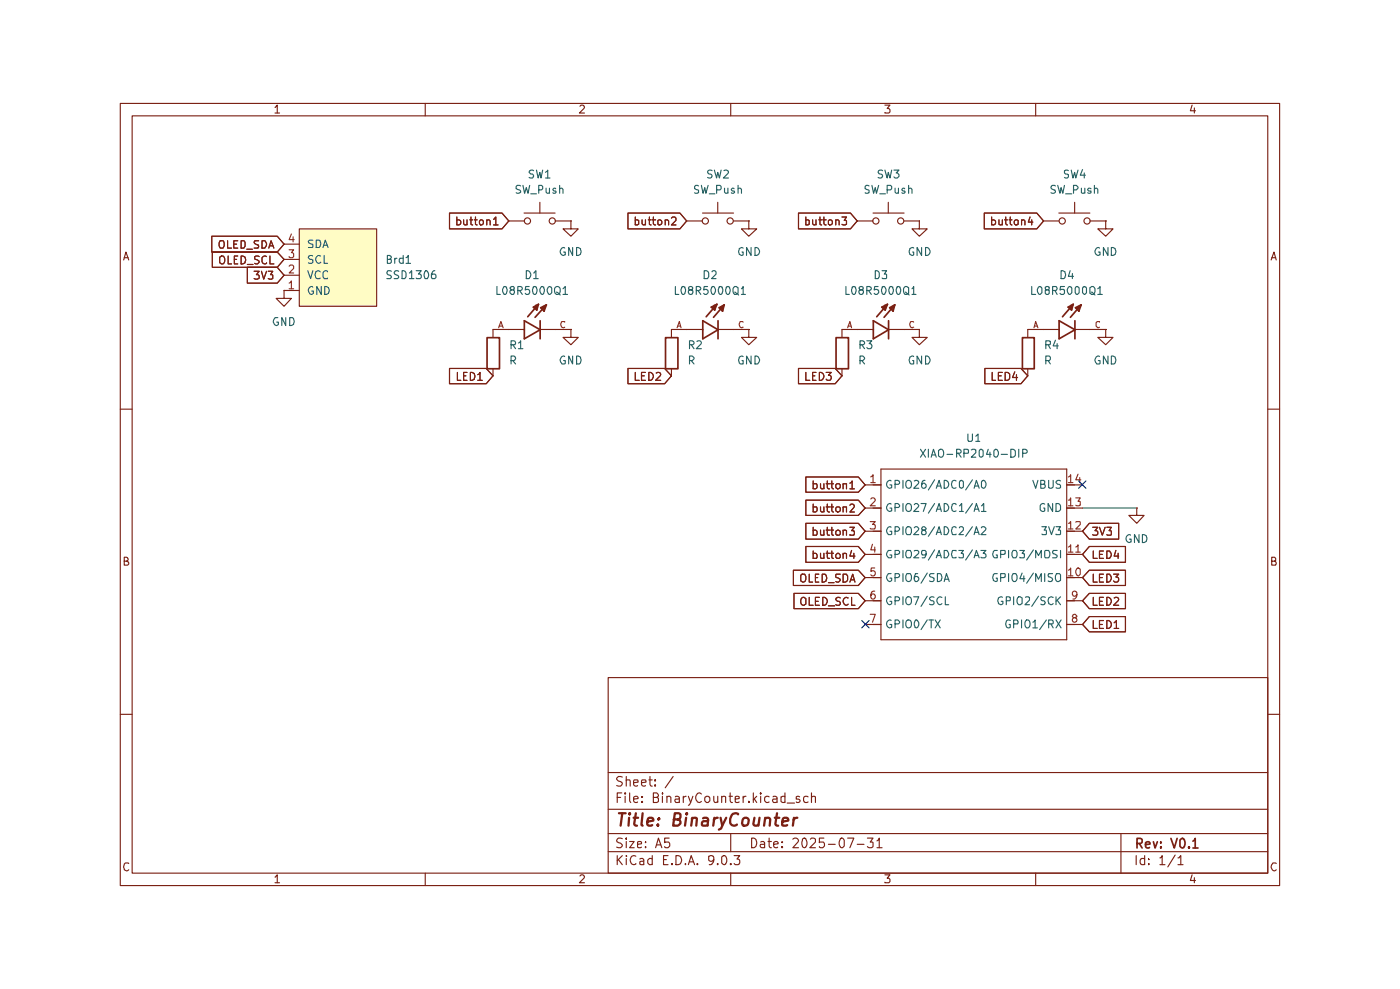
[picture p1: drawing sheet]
<svg xmlns="http://www.w3.org/2000/svg" width="210mm" height="148mm" viewBox="0 0 210 148" stroke-linecap="round" stroke-linejoin="round" font-family="sans-serif">
<g fill="none" stroke="#7a2013" stroke-width=".17">
<path d="M18 15.5h173.9v117.2h-173.9zM19.8 17.4h170.3v113.4h-170.3zM41.2 16.1l.4-.4v1.2M41.2 16.9h.7M63.8 15.5v1.9M87 15.9l.1-.2h.3l.1 .1 .1 .3-.7 .8h.7M109.6 15.5v1.9M132.7 15.7h.7l-.4 .6h.3l.1 .1v.4l-.1 .1h-.6v-.1M155.3 15.5v1.9M178.7 15.7l-.2 .9h.7M179.1 16.2v.7M18.5 38.9l.4-1.1 .4 1.1"/>
<path d="M18.6 38.6h.6M190.6 38.9l.4-1.1 .3 1.1M190.7 38.6h.6M18 61.3h1.8M190.1 61.3h1.8M18.6 84.1l.5-.1 .1-.2-.1-.2-.5-.1v1.2h.5l.2-.2v-.2l-.1-.1-.2-.1M190.7 84.1l.6-.1v-.3l-.2-.2h-.4v1.2h.6v-.4l-.2-.2M18 107h1.8M91.2 101.5h98.9v29.3h-98.9zM91.2 115.7h98.9M92.5 119.5h.5M93.2 118.8h-.7v1.4"/>
<path d="M93.3 116.4l-.6-.1-.2 .3a.74 .74 0 0 0 .7 .6l.1 .2-.3 .4-.5-.1M93.7 118.8l-.1 .1 .1 .1 .1-.1-.1-.1v.2M93.7 119.3v.9M93.9 116.9v-.1h.5l.1 1M93.9 116.3v1.5M94.4 118.8v1.2l.2 .2M95 119.7l.7-.1v-.1l-.2-.2h-.3l-.2 .2v.5l.2 .2 .4-.1M95 117.3l.7-.1-.1-.4h-.5l-.1 .2 .1 .7 .1 .1 .4-.1M96.2 117.3l.7-.1-.1-.4h-.5l-.1 .2 .1 .7 .1 .1 .4-.1M96.3 119.4h.1l-.1 .1-.1-.1 .1 .1M97.3 116.8h.5M97.5 116.3v1.2l.1 .3h.2"/>
<path d="M98 119.5l.6-.1 .1-.3-.2-.3h-.5v1.4h.5l.2-.1v-.5l-.2-.1M98.2 117.6l.1 .1-.1 .1v-.2v.2M98.2 116.8l.1 .1-.1 .1v-.2v.2M99.3 118.8v.2l.1-.1-.1-.1v.2M99.3 119.3v.9M100 119.4l.4-.1 .2 .2v.7M100 119.3v.9M100.9 116.3l-1.2 1.7M101.3 119.4l.3-.1 .3 .2v.7M101.9 119.6l-.6 .1a.33 .33 0 0 0 0 .5l.6-.1M102.4 119.3v.9M102.9 119.3l-.4 .1-.1 .1"/>
<path d="M103.2 119.3l.3 .9M103.9 119.3l-.5 1.3h-.2M105.2 119l-.3-.2a.73 .73 0 0 0-.6 .7 .73 .73 0 0 0 .6 .7l.3-.1M105.7 119.4l.2-.1 .4 .1 .1 .6-.2 .2h-.3l-.2-.2zM107 119.3l.1 .8a.33 .33 0 0 0 .5 0M107.6 119.3v.9M108.2 119.4l.3-.1 .3 .1v.8M108.2 119.3v.9M109.3 119.3h.5M109.5 118.8v1.2l.1 .2h.2M110.2 119.7l.6-.1v-.2l-.1-.1-.5 .1v.7l.2 .1 .4-.1M111.4 119.3v.9"/>
<path d="M111.8 119.3l-.3 .1-.1 .1M112.9 118.8v1.4M113.1 119.7l.4 .5M113.5 119.3l-.6 .5M114 118.8v.1v.1l.1-.1-.1-.1v.2M114 119.3v.9M115.3 119.4l-.4-.1-.3 .2v.5l.3 .2 .4-.1M115.9 119.4l.3-.1 .3 .2v.7M116.5 119.6l-.6 .1a.33 .33 0 0 0 .1 .5l.5-.1M117.7 119.4l-.1-.1-.5 .1v.7l.2 .1 .4-.1M117.7 118.8v1.4M119.9 119.4l-.2-.1-.3 .1v.3l.5 .1 .1 .2-.1 .1-.2 .1-.3-.1"/>
<path d="M121.2 119.4l-.5-.1-.2 .2 .1 .6 .1 .1 .5-.1M121.7 119.4l.2-.1 .4 .1v.8M121.7 118.8v1.4M190.1 107h1.8M19.3 129.4l-.5-.1-.2 .2-.1 .3 .1 .5 .4 .2 .3-.2M41.2 131.4l.4-.3v1.1M41.2 132.2h.7M63.8 130.8v1.9M87 131.2l.1-.1h.3h.1l.1 .3-.7 .8h.7M91.2 127.6h98.9M91.2 124.9h98.9M91.2 121.2h98.9"/>
<path d="M92.5 128.2v1.3M92.7 128.8l.6 .7M93.3 125.6h-.6l-.2 .3 .1 .3a.74 .74 0 0 1 .7 .5l-.3 .3-.5-.1M93.3 128.2l-.8 .7M93.9 128.2l.1 .1-.1-.1v.1M93.9 125.6h-.1l.1 .1v-.1v.1M93.9 126.1v.9M93.9 128.6v.9M94.4 126.1h.7l-.7 .9h.7M95.3 128.3a.66 .66 0 0 0-.8 .4 .66 .66 0 0 0 .5 .8h.3v-.1M95.6 126.5l.6-.1v-.2l-.2-.1-.4 .1v.7l.2 .1 .4-.1M95.9 128.7l.5-.1 .1 .2v.7"/>
<path d="M96.3 120.1h.1l-.1 .1-.1-.1h.1v.1M96.5 128.9l-.6 .2v.4h.2h.4M96.8 126.8l.1 .1-.1 .1v-.2v.2M96.8 126.2h.1h-.1M97.8 128.7l-.4-.1-.3 .3v.4l.3 .2h.4M97.8 128.2v1.3M98.3 127l.4-1.4 .5 1.4M98.5 126.6h.6M99.5 128.8h.4M100.2 128.2h-.7v1.3h.7M100.3 125.6h-.6v.6h.5l.2 .2v.3l-.2 .3h-.4l-.1-.2M100.8 129.4v.1h-.1l.1-.1v.1"/>
<path d="M101.3 128.2a.7 .7 0 0 1 .9 .7 .7 .7 0 0 1-.9 .6zM102.8 129.4v.1h-.1l.1-.1v.1M103.2 129.5l.4-1.3 .5 1.3M103.4 129.1h.6M104.6 129.4v.1h-.1l.1-.1v.1M107 128.8l-.2 .2h-.3l-.2-.1v-.6l.5-.1a.84 .84 0 0 1-.2 1.3h-.3M107.6 129.4v.1h-.1l.1-.1v.1M108.3 128.3l.3-.1a.77 .77 0 0 1-.1 1.3l-.3-.2zM109.6 129.4v.1h-.1l.1-.1v.1M109.6 124.9v2.7M109.6 130.8v1.9M110.1 128.2h.8l-.4 .5 .3 .1 .1 .1-.1 .6h-.6l-.1-.1"/>
<path d="M112.3 120.1h.1l-.1 .1v-.1v.1M112.7 125.6a.72 .72 0 0 1 .8 .7 .72 .72 0 0 1-.8 .7zM114 126.2l.5-.1 .1 .1v.8M114.6 126.4l-.6 .1v.2v.2l.2 .1 .4-.1M115.1 126.1h.6M115.3 125.6v1.1l.2 .3h.2M116 126.5l.7-.1v-.2l-.2-.1h-.3l-.2 .1v.5l.2 .3 .4-.1M117.3 126.8v.1v.1l-.1-.1 .1-.1v.2M117.3 126.2h-.1h.1M118 120.3h1.1M118.9 125.7a.47 .47 0 0 1 .5-.1 .47 .47 0 0 1 .3 .4l-.8 1h.8M120.3 125.7a.33 .33 0 0 1 .5-.1 .97 .97 0 0 1-.2 1.4l-.3-.2-.1-.3z"/>
<path d="M121.5 125.7l.2-.1h.5l.1 .6-.9 .8h.9M123.5 125.6h-.6v.6h.5l.2 .2v.3l-.2 .3h-.4l-.1-.2M124.2 126.5h1M126 125.6h.3l.3 .3v.8l-.3 .3a.73 .73 0 0 1-.5-.5 .73 .73 0 0 1 .2-.8zM127.1 125.6h.9l-.6 1.4M128.5 126.5h1M130 125.6h.9l-.4 .6h.4v.6l-.3 .2h-.3l-.3-.2M131.5 126l.2-.2 .1-.2v1.4M131.5 127h.7M132.7 131.1h.7l-.4 .5h.3l.1 .1v.4l-.1 .1h-.6M155.3 130.8v1.9M168.1 124.9v5.9"/>
<path d="M170.3 128.2v1.3M171.6 128.7l-.4-.1-.3 .3 .1 .6h.2h.4M171.6 128.2v1.3M172.2 129.4l.1 .1h-.1v-.1v.1M172.2 128.7l.1 .1-.1-.1v.1M173.9 128.5l.3-.3v1.3M173.9 129.5h.8M176.2 128.1l-1.1 1.8M176.6 128.5h.2l.2-.3v1.3M176.6 129.5h.8M178.7 131.1l-.2 .8h.7M179.1 131.5v.7"/>
<path d="M191.3 129.4l-.5-.1a.67 .67 0 0 0-.2 .7 .67 .67 0 0 0 .5 .5l.2-.2"/>
</g>
<path d="M170.5 126.4l.7-.1v-.5l-.2-.2h-.5v1.4M170.8 126.4l.4 .6M171.7 126.5l.7-.1v-.1l-.1-.2h-.3l-.3 .2v.5l.3 .2h.3M172.9 126.1l.3 .9 .3-.9M174 126.9l.1 .1h-.1v-.1v.1M174 126.2h.1l-.1 .1M175.6 125.6l.5 1.4 .4-1.4M176.9 125.9l.3-.3a.76 .76 0 0 1 .3 1.3l-.3 .1-.3-.2zM178.3 126.9l.1 .1h-.1h-.1l.1-.1v.1M178.9 126l.2-.1 .1-.3v1.4M178.9 127h.7" fill="none" stroke="#7a2013" stroke-width=".25"/>
<g fill="none" stroke="#7a2013" stroke-width=".34">
<path d="M92.8 121.8h1M93.3 121.8l-.3 1.9M94.3 122.5l-.1 1.2M94.4 121.8l-.1 .1 .1 .1 .1-.1-.1-.1v.2M95 122.5h.7M95.3 121.8l-.2 1.6 .1 .2 .3 .1M96.4 121.8l-.2 1.6v.2l.2 .1M97 123.1l1-.2-.1-.3-.2-.1-.5 .1-.2 .8 .3 .3 .5-.1M98.6 123.5l.1 .1-.1 .1v-.1v-.1v.2M98.8 122.6l.1 .1-.2 .1 .1-.2-.1 .2M101 122.8l.9-.1 .1-.3-.1-.5-.7-.1-.3 1.9h.7l.4-.3a.46 .46 0 0 0-.4-.6M102.9 122.5l-.2 1.2"/>
<path d="M103 121.8l-.1 .1 .1 .1v-.1v-.1v.2M103.7 122.7a.62 .62 0 0 1 .8-.1l-.1 1.1M103.8 122.5l-.2 1.2M105.4 122.6l.2-.1 .5 .1 .1 .2-.1 .9M106.2 122.9l-.7 .1-.3 .3v.3l.2 .1 .7-.1M107.1 122.5l-.2 1.2M107.6 122.5l-.5 .2-.1 .2M108 122.5l.3 1.2M108.9 122.5l-.8 1.6-.3 .2M110.7 122v-.1a.81 .81 0 0 0-1.2 .8v.6a.62 .62 0 0 0 1 .2M111.4 122.7a.48 .48 0 0 1 .5-.2 .48 .48 0 0 1 .4 .4l-.1 .5a.49 .49 0 0 1-.5 .3 .49 .49 0 0 1-.4-.3zM113.1 122.5l-.2 .9 .1 .2a.48 .48 0 0 0 .7-.1"/>
<path d="M113.9 122.5l-.2 1.2M114.7 122.7a.44 .44 0 0 1 .8 .1l-.1 .9M114.7 122.5l-.1 1.2M116.2 122.5h.6M116.5 121.8l-.3 1.6 .1 .2 .4 .1M117.3 123.1l.9-.2-.1-.3-.2-.1-.5 .1-.1 .8v.2l.1 .1 .6-.1M119 122.5l-.1 1.2M119.5 122.5l-.5 .2v.2"/>
</g>
<path d="M44.9 34.3h11.6v11.6h-11.6z" fill="#fffcc5"/>
<g fill="none" stroke="#7a2013" stroke-width=".25">
<path d="M73 50.6h1.9v4.6h-1.9zM78.6 48l2.4 1.4-2.4 1.4zM80.3 45.8h.2v.6M80.3 45.9l-.2 .2M80.7 45.6l-.7 .4 .5 .4M80.7 45.6l-1.6 1.9M80.7 45.6l-.2 .8M81 48v2.8M81.4 46l-.2 .2M81.5 45.9h.1v.7M81.9 45.7l-.8 .4 .5 .5M81.9 45.7l-1.7 1.8"/>
<path d="M81.9 45.7l-.3 .9M99.8 50.6h1.8v4.6h-1.8zM105.4 48l2.3 1.4-2.3 1.4zM107.1 45.9l-.3 .2M107.1 45.8h.1l-.1 .6M107.5 45.6l-.9 .4 .5 .4M107.5 45.6l-1.6 1.9M107.5 45.6l-.4 .8M107.7 48v2.8M108.2 46l-.2 .2M108.2 45.9h.1v.7M108.6 45.7l-.8 .4 .5 .5"/>
<path d="M108.6 45.7l-1.6 1.8M108.6 45.7l-.3 .9M125.3 50.6h1.9v4.6h-1.9zM130.9 48l2.3 1.4-2.3 1.4zM132.6 45.8h.2l-.1 .6M132.6 45.9l-.2 .2M133.1 45.6l-.9 .4 .5 .4M133.1 45.6l-1.7 1.9M133.1 45.6l-.4 .8M133.2 48v2.8M133.7 46l-.1 .2M133.8 45.9h.1v.7"/>
<path d="M134.2 45.7l-.8 .4 .5 .5M134.2 45.7l-1.7 1.8M134.2 45.7l-.3 .9M153.3 50.6h1.8v4.6h-1.8zM158.8 48l2.4 1.4-2.4 1.4zM160.5 45.9l-.2 .2M160.6 45.8h.1v.6M160.9 45.6l-.8 .4 .6 .4M160.9 45.6l-1.6 1.9M160.9 45.6l-.2 .8M161.2 48v2.8M161.7 45.9h.1v.7"/>
<path d="M161.7 46l-.3 .2M162.1 45.7l-.9 .4 .6 .5M162.1 45.7l-1.6 1.8M162.1 45.7l-.3 .9"/>
</g>
<g fill="none" stroke="#7a2013" stroke-width=".17">
<path d="M31.7 35.4h9.9l1 1.2-1 1.2h-9.9zM31.8 37.8h9.8l1 1.1-1 1.1h-9.8zM32.9 38.5l.3-.1h.2a.78 .78 0 0 1 0 1.1h-.2l-.3-.1zM32.9 36.2l.5-.1a.87 .87 0 0 1 0 1.1h-.4l-.1-.4zM34.1 36.1v1.1h.6M34.2 38.4v1.1h.5M35.1 36.6h.4M35.1 38.9h.4M35.6 38.4h-.5v1.1h.5M35.6 36.1h-.5v1.1h.5M36.2 38.4l.5 .1 .1 .4-.1 .5-.3 .1h-.2zM36.2 36.1h.4l.1 .2v.6l-.1 .3h-.4z"/>
<path d="M37 37.3h.8M37.1 39.6h.8M38.8 36.1h-.6l-.1 .1 .1 .3 .5 .2 .1 .3-.1 .2h-.6M38.9 38.4h-.2h-.5v.4l.6 .2 .1 .2-.3 .3h-.4M39.3 36.1h.4l.3 .4-.3 .7h-.4zM40 38.4a.45 .45 0 0 0-.7 .2v.6a.37 .37 0 0 0 .3 .3 .37 .37 0 0 0 .4-.1M40.3 37.2l.3-1.1 .5 1.1M40.4 36.8h.5M40.5 38.4v1.1h.6M42.6 38.9h2.3M42.6 36.6h2.3M44.9 34.3h11.6v11.6h-11.6z"/>
<path d="M67.4 31.9h7.9l1 1.2-1 1.2h-7.9zM68.5 33l.3-.1 .3 .3-.1 .4-.2 .1-.3-.1M68.5 32.5v1.2M69.5 32.9v.6l.2 .2 .3-.1M70 32.9v.8M70.4 32.9h.5M70.6 32.5v1.1l.3 .1M71.1 32.9h.4M71.3 32.5v1.1l.2 .1M72 33l.2-.1 .3 .3-.1 .4-.3 .1a.48 .48 0 0 1-.1-.7zM73 33l.3-.1 .2 .2v.6M73 32.9v.8"/>
<path d="M74 32.9l.3-.4v1.2M74 33.7h.7M76.3 33.1h2.3M78.6 31.9h4.6M80.9 30.3v1.6M83.2 33.1h2.4M85.6 33.1v1.2h1.1l-1.1 1.1-1.2-1.1h1.2M85.6 33.1h.1M94.1 31.9h7.8l1.1 1.2-1.1 1.2h-7.8zM95.2 33l.1-.1 .5 .1v.6l-.2 .1-.4-.1M95.2 32.5v1.2M96.3 32.9v.6l.1 .2 .4-.1"/>
<path d="M96.8 32.9v.8M97.2 32.9h.4M97.4 32.5v1.1l.2 .1M97.8 32.9h.5M98 32.5v1l.1 .2h.2M98.6 33l.2-.1 .3 .1 .1 .2-.1 .4-.1 .1-.4-.1zM99.7 33l.4-.1 .1 .2v.6M99.7 32.9v.8M100.7 32.7l.1-.2h.4l.1 .2v.3l-.6 .7h.6M103 33.1h2.3M105.3 31.9h4.7M107.6 30.3v1.6"/>
<path d="M110 33.1h2.3M112.3 33.1v1.2h1.2l-1.2 1.1-1.1-1.1h1.1M112.3 33.1h.1M119.7 31.9h7.8l1 1.2-1 1.2h-7.8zM120.8 33l.1-.1 .4 .1v.6l-.1 .1-.4-.1M120.8 32.5v1.2M121.8 32.9v.6l.2 .2 .3-.1M122.3 32.9v.8M122.8 32.9h.4M122.9 32.5v1.1l.3 .1M123.4 32.9h.5M123.5 32.5v1l.2 .2h.2"/>
<path d="M124.2 33l.2-.1 .3 .1 .1 .2-.1 .4-.2 .1-.3-.1zM125.3 33l.3-.1 .2 .2v.6M125.3 32.9v.8M126.2 32.5h.7l-.3 .5 .3 .1v.5l-.2 .1-.5-.1M128.5 33.1h2.4M130.9 31.9h4.7M133.2 30.3v1.6M135.6 33.1h2.2M137.8 33.1v1.2h1.2l-1.2 1.1-1.1-1.1h1.1M137.8 33.1h.1M147.6 31.9h7.8l1.1 1.2-1.1 1.2h-7.8zM148.7 33l.3-.1 .3 .3-.1 .4-.2 .1-.3-.1"/>
<path d="M148.7 32.5v1.2M149.8 32.9v.7l.1 .1 .4-.1M150.3 32.9v.8M150.6 32.9h.4M150.8 32.5v1l.2 .2M151.3 32.9h.4M151.5 32.5v1l.2 .2M152.1 33l.2-.1 .4 .1v.6l-.2 .1-.4-.1v-.2zM153.2 33l.3-.1 .2 .2v.6M153.2 32.9v.8M154.4 32.5l-.2 .8h.7M154.7 32.9v.8"/>
<path d="M156.5 33.1h2.2M158.7 31.9h4.7M161.1 30.3v1.6M163.4 33.1h2.4M165.8 33.1v1.2h1.1l-1.1 1.1-1.2-1.1h1.2M165.8 33.1h.1M37.1 40h4.5l1 1.2-1 1.2h-4.5zM38.1 40.6h.8l-.5 .5h.3l.2 .2v.4l-.3 .1-.5-.1M39.2 40.6l.3 1.2 .5-1.2M40.2 40.6h.7l-.3 .5 .3 .1v.5l-.2 .1-.5-.1M42.6 43.5v1.2h1.1l-1.1 1.2-1.2-1.2h1.2M42.6 43.5h.1"/>
<path d="M42.6 43.5h2.3M42.6 41.2h2.3M67.4 55.2h5.5l1 1.1-1 1.2h-5.5zM68.6 55.8v1.2h.5M69.5 56.3h.3M70 55.8h-.5v1.2h.5M70.5 55.8l.6 .2 .1 .3-.1 .5-.3 .2h-.3zM71.6 56.1l.4-.3v1.2M71.6 57h.7M73.9 55.2v1.1M78.6 49.4h-4.7v1.1M80.9 49.4h4.7"/>
<path d="M85.6 49.4v1.1h1.1l-1.1 1.1-1.2-1.1h1.2M85.6 49.4h.1M94.1 55.2h5.6l1 1.1-1 1.2h-5.6zM95.2 55.8v1.2h.6M96.2 56.3h.4M96.8 55.8h-.6v1.2h.6M97.3 55.8a.58 .58 0 0 1 .7 .7l-.3 .4-.4 .1zM98.4 55.9l.4-.1 .2 .1 .1 .2-.8 .9h.8M100.7 55.2v1.1M105.3 49.4h-4.6v1.1M107.6 49.4h4.7M112.3 49.4v1.1h1.2l-1.2 1.1-1.1-1.1h1.1"/>
<path d="M112.3 49.4h.1M119.7 55.2h5.5l1 1.1-1 1.2h-5.5zM120.8 55.8v1.2h.6M121.8 56.3h.4M122.3 55.8h-.5v1.2h.5M122.9 55.8a.58 .58 0 0 1 .6 .7l-.2 .4-.4 .1zM123.9 55.8h.7l-.4 .4 .3 .1 .1 .2-.1 .4-.5 .1-.1-.2M126.2 55.2v1.1M130.9 49.4h-4.7v1.1M133.2 49.4h4.6M137.8 49.4v1.1h1.2l-1.2 1.1-1.1-1.1h1.1M137.8 49.4h.1"/>
<path d="M147.7 55.2h5.4l1 1.1-1 1.2h-5.4zM148.8 55.8v1.2h.5M149.7 56.3h.4M150.3 55.8h-.6v1.2h.6M150.7 55.8h.3l.4 .2v.6l-.4 .4h-.3zM152.1 55.7l-.3 .9h.8M152.4 56.1v.9M154.1 55.2v1.1M158.7 49.4h-4.6v1.1M161.1 49.4h4.7M165.8 49.4v1.1h1.1l-1.1 1.1-1.2-1.1h1.2M165.8 49.4h.1"/>
<path d="M120.8 71.5h7.9l1 1.1-1 1.1h-7.9zM120.8 74.9h7.9l1 1.2-1 1.1h-7.9zM120.8 78.4h7.9l1 1.2-1 1.2h-7.9zM121.9 72.5h.5l.1 .5a.36 .36 0 0 1-.6 .2M121.9 75.9h.5l.1 .6a.36 .36 0 0 1-.6 .1M121.9 79v1.2h.5l.1-.5a.36 .36 0 0 0-.6-.2M121.9 72.1v1.1M121.9 75.5v1.2M123 72.5v.6l.2 .1h.3M123 75.9v.6l.2 .2 .3-.1M123 79.4l.1 .8 .4-.1M123.5 72.5v.7"/>
<path d="M123.5 75.9v.8M123.5 79.4v.8M123.9 72.5h.5M123.9 75.9h.5M123.9 79.4h.5M124 72.1v1l.2 .1h.2M124 75.5v1l.2 .2h.2M124 79v1l.1 .2h.3M124.5 72.5h.5M124.5 75.9h.5M124.5 79.4h.5M124.7 72.1v1l.3 .1"/>
<path d="M124.7 75.5v1l.3 .2M124.7 79v1l.1 .2h.2M125.3 72.6l.2-.1h.3l.2 .1-.1 .6h-.2h-.3zM125.3 76.1l.2-.2h.3l.2 .2-.1 .5-.2 .1-.3-.1zM125.4 79.5l.2-.1 .3 .1 .1 .5-.2 .2h-.3l-.2-.2zM126.4 72.6l.5-.1v.7M126.4 76l.5-.1v.8M126.4 79.5l.2-.1 .3 .1v.7M126.4 72.5v.7M126.4 75.9v.8M126.4 79.4v.8M127.4 72.4l.4-.3v1.1"/>
<path d="M127.4 75.7l.2-.2h.2l.3 .3-.1 .2-.6 .7h.7M127.4 79h.7l-.4 .5h.3l.1 .2-.1 .5h-.6v-.1M127.4 73.2h.7M129.7 72.6h2.4M129.7 76.1h2.4M129.7 79.6h2.4M132.1 70.3h27.8v25.5h-27.8zM159.9 72.6h2.4M159.9 76.1h2.4M159.9 79.6h2.4M163.3 78.4h4.4v2.4h-4.4l-1-1.2zM163.8 79h.8l-.4 .5h.2l.2 .2v.3l-.2 .2-.6-.1"/>
<path d="M164.8 79l.5 1.2 .4-1.2M165.9 79h.7l-.3 .5 .3 .1v.5l-.1 .1-.6-.1M170.4 76.1v1.1h1.1l-1.1 1.2-1.2-1.2h1.2M170.4 76.1h.1M119 85.4h9.7l1 1.1-1 1.2h-9.7zM119 88.9h9.7l1 1.1-1 1.2h-9.7zM120.1 89.7a.41 .41 0 0 1 .7 0v.8a.41 .41 0 0 1-.7 0v-.2zM120.2 86h.4a.77 .77 0 0 1-.1 1.2l-.4-.2v-.8zM120.8 81.9h7.9l1 1.2-1 1.1h-7.9zM121.3 89.5v1.2h.6M121.3 86v1.2h.5M121.9 82.5v1.2h.5l.1-.6a.34 .34 0 0 0-.2-.2 .34 .34 0 0 0-.4 .1"/>
<path d="M122.3 86.5h.3M122.3 90.1h.4M122.8 86h-.5v1.2h.5M122.9 89.5h-.6v1.2h.6M123 82.9l.1 .8 .4-.1M123.3 86h.4l.2 .2 .1 .3-.1 .5-.4 .2h-.2zM123.4 89.5a.58 .58 0 0 1 .6 .7l-.2 .4-.4 .1zM123.5 82.9v.8M123.9 82.9h.5M124 82.5v1l.1 .2h.3M124.2 90.8h.9M124.2 87.3h.9"/>
<path d="M124.5 82.9h.5M124.7 82.5v1l.1 .2h.2M125.3 83.1l.3-.2h.1l.3 .2v.4l-.2 .2h-.3l-.2-.2zM126 89.6l-.4-.1-.3 .2 .3 .4h.2l.2 .2v.2l-.2 .2-.5-.1M126 86l-.7 .1v.3l.6 .3 .1 .2-.3 .3-.4-.1M126.4 83.1l.2-.2 .3 .1v.7M126.4 86h.5l.2 .3v.6l-.4 .3h-.3zM126.4 82.9v.8M127.2 89.6l-.3-.1a.57 .57 0 0 0-.5 .7l.2 .3a.34 .34 0 0 0 .6 0M127.4 87.2l.4-1.2 .4 1.2M127.6 86.9h.5M127.7 82.5l-.3 .8h.8"/>
<path d="M127.7 89.5v1.2h.5M128 82.9v.8M129.7 93.6h2.4M129.7 86.5h2.4M129.7 83.1h2.4M129.7 90h2.4M159.9 93.6h2.4M159.9 86.5h2.4M159.9 83.1h2.4M159.9 90h2.4M163.3 92.4h5.4v2.3h-5.4l-1-1.1zM163.3 85.4h5.4v2.3h-5.4l-1-1.2z"/>
<path d="M163.3 81.9h5.4v2.3h-5.4l-1-1.1zM163.3 88.9h5.4v2.3h-5.4l-1-1.2zM163.9 93v1.1h.6M163.9 86v1.2h.6M163.9 82.5v1.2h.6M163.9 89.5v1.2h.6M164.8 93.6h.5M164.8 86.5h.5M164.8 83.1h.5M164.8 90.1h.5M165.4 93h-.6v1.1h.6M165.4 86h-.6v1.2h.6"/>
<path d="M165.4 82.5h-.6v1.2h.6M165.4 89.5h-.6v1.2h.6M165.9 93a.6 .6 0 0 1 .7 .6 .6 .6 0 0 1-.7 .5zM165.9 86h.5a.66 .66 0 0 1 .2 .8 .66 .66 0 0 1-.7 .4zM165.9 82.5h.5l.1 .2a.63 .63 0 0 1-.1 1h-.5zM165.9 89.5a.58 .58 0 0 1 .7 .7l-.2 .4-.5 .1zM167 86h.7l-.4 .4 .3 .1 .1 .2-.1 .4-.5 .1-.1-.2M167 93.3l.4-.3v1.1M167 89.6l.5-.1 .1 .1 .1 .2-.7 .9h.7M167 94.1h.7M167.3 82.5l-.3 .8h.7M167.6 82.9v.8"/>
<circle cx="79.1" cy="33.1" r=".47"/>
<circle cx="82.8" cy="33.1" r=".47"/>
<circle cx="105.7" cy="33.1" r=".47"/>
<circle cx="109.5" cy="33.1" r=".47"/>
<circle cx="131.3" cy="33.1" r=".47"/>
<circle cx="135" cy="33.1" r=".47"/>
<circle cx="159.3" cy="33.1" r=".47"/>
<circle cx="163" cy="33.1" r=".47"/>
</g>
<g fill="none" stroke="#9d2b1c" stroke-width=".17">
<path d="M43.3 39.9l.2-.2h.4l.1 .2v.3l-.7 .7h.7M43.3 37.4h.7l-.3 .4h.2l.1 .2v.4l-.1 .2h-.4l-.2-.2M43.7 35.1l-.4 .8h.8M43.9 35.5v.7M43.3 42.4l.4-.3v1.2M43.3 43.3h.7M74.8 49.1l.3-.9 .3 .9M74.8 48.9h.6M84.7 48.3v-.1h-.5a.54 .54 0 0 0-.1 .5 .54 .54 0 0 0 .4 .4l.2-.1M101.5 49.1l.4-.9 .2 .9M101.6 48.9h.4M111.4 48.3l-.4-.1a.54 .54 0 0 0-.2 .5 .54 .54 0 0 0 .5 .4l.1-.1"/>
<path d="M127.1 49.1l.3-.9 .3 .9M127.2 48.9h.4M137 48.3l-.4-.1a.54 .54 0 0 0-.2 .5 .54 .54 0 0 0 .4 .4l.2-.1M155 49.1l.3-.9 .3 .9M155.1 48.9h.4M164.8 48.3v-.1h-.3l-.2 .1v.6l.3 .2 .2-.1M130.5 78.1h.7l-.4 .5h.3l.1 .1-.1 .5h-.6M130.6 71.5l.3-.4v1.2M130.6 74.8l.1-.2h.3l.1 .1 .1 .2-.7 .9h.7M130.6 72.3h.6M160.2 71.5l.3-.4v1.2M160.2 74.9h.2l.1-.3v1.2"/>
<path d="M160.2 78.4h.2l.1-.3v1.1M160.2 72.3h.7M160.2 75.8h.7M160.2 79.2h.7M161.3 74.6h.7l-.4 .5 .4 .1v.5l-.2 .1-.5-.1M161.3 78.2l.1-.1 .6 .1v.4l-.7 .6h.7M161.6 71l-.3 .9h.8M161.9 71.5v.8M130.5 92h.7l-.4 1.2M130.8 81.5l-.2 .9h.6M131.1 85.1h-.5v.5l.1-.1 .4 .1 .1 .2-.1 .4-.4 .1-.1-.2M131.1 88.6h-.2a.73 .73 0 0 0-.1 1.1 .33 .33 0 0 0 .4-.2v-.3a.34 .34 0 0 0-.2-.2 .34 .34 0 0 0-.4 .1v.1"/>
<path d="M131.1 82v.7M160.2 82l.3-.4v1.1M160.2 85.4l.3-.3v1.2M160.2 82.7h.7M160.2 86.3h.7M161 92.5l-.2-.2a.33 .33 0 0 1 .4-.3l.3 .3-.3 .2a.35 .35 0 0 0-.4 .4 .35 .35 0 0 0 .5 .3 .35 .35 0 0 0 .1-.6l-.2-.1M161.3 82l.3-.4v1.1M161.3 82.7h.7M161.5 85.2l.2-.1 .3 .2v.7l-.3 .3-.2-.2a.69 .69 0 0 1 0-.9zM161.5 89.1l-.3 .2a.4 .4 0 0 1-.4-.3 .4 .4 0 0 1 .2-.4h.4a.85 .85 0 0 1-.3 1.1h-.2"/>
</g>
<g fill="none" stroke="#266163" stroke-width=".17">
<path d="M46.9 38.4l-.4-.1-.3 .2 .3 .4h.4v.4l-.2 .2-.5-.1M46.9 36h-.5l-.2 .2 .1 .2 .6 .3v.3l-.7 .1M47.4 36l.6 .1 .1 .5-.1 .3-.2 .2h-.4zM48.1 38.4l-.3-.1a.57 .57 0 0 0-.5 .6l.2 .4a.34 .34 0 0 0 .6 0M48.4 37.1l.4-1.1 .4 1.1M48.5 36.7h.6M48.6 38.3v1.2h.5M58.1 38.9h.3l.3-.3-.1-.2-.5-.1v1.2h.4l.2-.2v-.4h-.3M59.2 38.7v.8M59.5 38.7h-.1l-.2 .2M60.5 38.7h-.6v.5a.34 .34 0 0 0 .2 .3 .34 .34 0 0 0 .4-.1M60.5 38.3v1.2"/>
<path d="M60.9 38.6l.3-.3v1.2M60.9 39.5h.7M78.1 27.9l-.5-.1-.2 .1v.4l.5 .1 .2 .2v.2l-.3 .2-.4-.1M78.4 27.8l.3 1.2 .2-.9 .3 .9 .2-1.2M79.6 29h.8M80 25.6l-.2-.1-.4 .1-.1 .2 .3 .3h.2l.2 .3-.2 .3-.5-.1M80.4 25.5l.3 1.2 .2-.9 .2 .9 .3-1.2M80.8 28.4h.4l.2-.1v-.4l-.2-.1h-.4v1.2M81.8 25.8l.3-.3v1.2M81.8 26.7h.7M81.9 28.2v.6l.1 .2 .4-.1M82.4 28.2v.8"/>
<path d="M83.3 28.3l-.2-.1-.2 .2 .2 .2h.2l.1 .2-.2 .2-.3-.1M83.9 28.3l.3-.1 .2 .2v.6M83.9 27.8v1.2M84.7 37.2a.33 .33 0 0 0-.5 .1l-.2 .3a.53 .53 0 0 0 .2 .5 .53 .53 0 0 0 .6 .1v-.4h-.3M85.9 37.1v1.2l-.6-1.2v1.2M86.4 37.1l.6 .2 .1 .3-.1 .5-.3 .2h-.3zM104.7 27.9l-.4-.1-.2 .1v.4l.5 .1 .1 .5-.1 .1-.5-.1M105.2 27.8l.2 1.2 .3-.9 .1 .9 .4-1.2M106.3 29h.9M106.8 25.6l-.5-.1-.1 .1-.1 .2a.33 .33 0 0 0 .4 .3l.3 .2-.1 .3-.2 .1-.4-.1M107.1 25.5l.3 1.2 .2-.9 .3 .9 .2-1.2M107.4 28.4h.5l.2-.1v-.4l-.2-.1h-.5v1.2"/>
<path d="M108.5 25.6l.5-.1 .1 .1 .1 .2-.7 .9h.7M108.6 28.2v.6l.2 .2 .3-.1M109.1 28.2v.8M110.1 28.3l-.3-.1-.2 .2 .2 .2h.3l.1 .2-.2 .2-.4-.1M110.7 28.3l.3-.1 .2 .2v.6M110.7 27.8v1.2M111.4 37.2l-.1-.1a.6 .6 0 0 0-.6 .6 .6 .6 0 0 0 .6 .6l.1-.1v-.4h-.1M112.6 37.1v1.2l-.7-1.2v1.2M113.2 37.1h.3a.65 .65 0 0 1 .3 .9l-.3 .3h-.3zM130.3 27.9l-.4-.1-.2 .1v.4l.6 .2v.4l-.2 .1-.4-.1M130.7 27.8l.3 1.2 .2-.9 .2 .9 .3-1.2M131.9 29h.9"/>
<path d="M132.3 25.6l-.4-.1-.2 .1v.2a.33 .33 0 0 0 .4 .3l.2 .2-.1 .3-.1 .1-.4-.1M132.7 25.5l.3 1.2 .2-.9 .2 .9 .3-1.2M133 28.4h.5l.2-.1v-.4l-.2-.1h-.5v1.2M134 25.5h.8l-.4 .4h.1l.3 .3v.2l-.3 .3h-.3l-.2-.2M134.2 28.2v.6l.2 .2 .3-.1M134.7 28.2v.8M135.6 28.3l-.2-.1-.2 .2 .2 .2h.2l.1 .2-.1 .2-.4-.1M136.2 28.3l.4-.1 .1 .2v.6M136.2 27.8v1.2M137 37.2l-.3-.1a.61 .61 0 0 0-.4 .6 .61 .61 0 0 0 .5 .6l.2-.1v-.4h-.2M138.2 37.1v1.2l-.7-1.2v1.2M138.8 37.1h.2a.65 .65 0 0 1 .4 .9l-.4 .3h-.2z"/>
<path d="M158.2 27.9l-.4-.1-.2 .2v.3l.6 .1v.4a.48 .48 0 0 1-.6 .1M158.6 27.8l.3 1.2 .2-.9 .2 .9 .3-1.2M159.8 29h.9M160.2 25.6l-.2-.1-.4 .1v.3l.2 .2 .4 .1v.3l-.2 .2-.4-.1M160.6 25.5l.3 1.2 .2-.9 .2 .9 .3-1.2M161 28.4h.4l.2-.2v-.2l-.2-.2h-.4v1.2M162.1 28.2v.7l.2 .1 .3-.1M162.3 25.4l-.3 .8h.7M162.6 25.9v.8M162.6 28.2v.8M163.6 28.3l-.4-.1-.1 .2 .1 .2h.4v.3l-.2 .1-.3-.1M164.1 28.3l.3-.1 .2 .2v.6"/>
<path d="M164.1 27.8v1.2M164.8 37.2a.33 .33 0 0 0-.5 .1l-.1 .3a.53 .53 0 0 0 .2 .5 .53 .53 0 0 0 .5 .1v-.4h-.2M166.1 37.1v1.2l-.7-1.2v1.2M166.6 37.1l.6 .2 .1 .3-.1 .5-.3 .2h-.3zM41.7 47.6h-.5a.67 .67 0 0 0-.2 .7 .67 .67 0 0 0 .5 .5l.2-.2v-.3h-.2M42.8 47.6v1.2l-.6-1.2v1.2M43.4 47.6h.5l.1 .2 .1 .3-.1 .5-.3 .2h-.3zM46.1 40.6l.5 1.1 .3-1.1M46.9 43l-.1-.1a.57 .57 0 0 0-.6 .7l.2 .3a.34 .34 0 0 0 .6 0v-.3h-.3M48 40.7l-.3-.1-.4 .1-.1 .4 .1 .5 .2 .1h.5M48.2 42.9v1.2l-.7-1.2v1.2M48.7 42.9l.6 .2 .1 .3-.1 .5-.4 .2h-.2z"/>
<path d="M49.1 40.7v-.1a.42 .42 0 0 0-.7 .3v.6l.2 .2h.5M58.7 40.6h-.2h-.4l-.1 .2 .1 .3 .4 .1 .2 .2v.2l-.2 .1h-.5M59.8 40.6h-.2h-.4l-.1 .2 .1 .3 .4 .1 .2 .2v.2l-.2 .1h-.5M60.3 40.6a.48 .48 0 0 1 .6 .3v.6l-.2 .2h-.4zM61.4 40.9l.3-.3v1.1M61.4 41.7h.7M62.4 40.6h.8l-.5 .5h.3l.2 .1v.4l-.2 .1h-.6M63.8 40.6a.71 .71 0 0 1 .3 1.1h-.3l-.2-.4 .1-.6zM65.2 40.6h-.2a.93 .93 0 0 0-.2 1.1h.4l.2-.1v-.4l-.2-.1h-.4l-.1 .1M74.5 42.9v1.2h.5M75.6 42.9h.2a.78 .78 0 0 1 0 1.2 .67 .67 0 0 1-.5-.5 .67 .67 0 0 1 .3-.7zM76.6 54l.6-.1 .1-.1-.1-.4-.6-.1v1.2"/>
<path d="M76.6 51.6h.6l.1-.1-.1-.4h-.6v1.1M76.7 43.4l-.2-.2 .2-.3h.3l.1 .3-.1 .1-.4 .1-.1 .2v.3l.2 .2h.3l.1-.2v-.3l-.1-.2M76.9 54l.4 .5M76.9 51.6l.4 .6M77.6 43.5l.6-.1 .1-.1-.1-.3-.6-.1v1.2M77.7 51.4l.4-.3v1.1M77.7 52.2h.7M77.9 43.5l.4 .6M78.9 40.6a.66 .66 0 0 1 .7 .4 .66 .66 0 0 1-.3 .7h-.4zM79.3 42.9h-.5l-.1 .5 .2-.1 .4 .1 .1 .2-.1 .4-.4 .1-.2-.2M79.9 43l.4-.1a.78 .78 0 0 1 0 1.2h-.2l-.2-.2-.1-.3zM80 40.9l.3-.3v1.1"/>
<path d="M80 41.7h.7M81.1 43l.3-.1a.73 .73 0 0 1-.1 1.2l-.2-.2a.69 .69 0 0 1 0-.9zM82.2 43l.3-.1 .2 .3v.7l-.2 .2-.3-.2a.69 .69 0 0 1 0-.9zM83.2 43.1a.42 .42 0 0 1 .5-.2 .42 .42 0 0 1 .3 .4l-.1 .6a.41 .41 0 0 1-.7 0l-.1-.2zM83.4 43.8l.3 .1 .3 .3M84.4 43.3l.4-.4v1.2M84.4 44.1h.7M84.7 53.4a.33 .33 0 0 0-.5 .1l-.2 .5 .2 .5 .6-.1v-.4h-.3M85.9 53.3v1.2l-.6-1.2v1.2M86.4 53.3l.6 .2 .1 .5-.1 .4-.1 .1h-.5zM101.3 42.9v1.2h.5M102.2 43l.3-.1a.78 .78 0 0 1 0 1.2h-.1l-.2-.2-.1-.3z"/>
<path d="M103.4 54h.4l.3-.2v-.2l-.3-.3h-.4v1.2M103.4 51.6h.5l.2-.1a.33 .33 0 0 0-.3-.4h-.4v1.1M103.5 43.4l-.3-.2a.35 .35 0 0 1 .3-.3 .35 .35 0 0 1 .4 .3l-.3 .2h-.3l-.1 .5a.34 .34 0 0 0 .3 .2 .34 .34 0 0 0 .3-.1l.1-.4-.1-.2h-.2M103.6 54l.5 .5M103.6 51.6l.5 .6M104.4 43.5l.6-.1 .1-.1-.1-.3-.6-.1v1.2M104.5 51.1h.4h.2l.1 .3-.8 .8h.8M104.6 43.5l.5 .6M105.6 40.6h.3l.4 .3v.6l-.2 .2h-.5zM106.1 42.9h-.5l-.1 .5 .2-.1 .4 .1 .1 .5-.3 .2h-.2l-.2-.2M106.7 43l.3-.1a.67 .67 0 0 1 .3 .7 .67 .67 0 0 1-.5 .5l-.1-.2-.1-.3zM106.8 40.7l.1-.1h.3l.2 .1v.4l-.7 .6h.7"/>
<path d="M107.8 43l.3-.1a.78 .78 0 0 1 0 1.2h-.2l-.1-.2-.1-.3zM108.9 43l.3-.1a.78 .78 0 0 1 0 1.2h-.1l-.2-.2-.1-.3zM110 43.1l.2-.2h.2l.3 .2v.8l-.3 .2h-.2a.82 .82 0 0 1-.2-1zM110.2 43.8l.5 .4M111.2 43.3l.2-.4v1.2M111.2 44.1h.6M111.4 53.4l-.2-.1-.4 .2-.1 .5 .1 .4 .2 .1h.4v-.5h-.1M112.6 53.3v1.2l-.7-1.2v1.2M113.2 53.3a.66 .66 0 0 1 .7 .5 .66 .66 0 0 1-.3 .7h-.4zM126.8 42.9v1.2h.5M127.8 43l.3-.1a.78 .78 0 0 1 0 1.2h-.2l-.1-.2-.1-.3zM128.9 54h.5l.2-.2v-.2l-.2-.3h-.5v1.2"/>
<path d="M128.9 51.6h.6l.1-.1a.33 .33 0 0 0-.2-.4h-.5v1.1M129 43.4l-.2-.2a.35 .35 0 0 1 .3-.3 .35 .35 0 0 1 .4 .3l-.3 .2h-.3l-.1 .5a.34 .34 0 0 0 .2 .2 .34 .34 0 0 0 .4-.1l.1-.4-.1-.2h-.2M129.2 54l.4 .5M129.2 51.6l.4 .6M130 43.5l.6-.1v-.1v-.3l-.6-.1v1.2M130 51.1h.7l-.4 .4a.33 .33 0 0 1 .4 .2v.3l-.2 .2h-.4l-.1-.1M130.2 43.5l.4 .6M131.2 40.6a.48 .48 0 0 1 .6 .3v.6l-.1 .2h-.5zM131.7 42.9h-.6v.5l.1-.1 .5 .1v.5l-.2 .2h-.3l-.1-.2M132.2 43l.4-.1a.67 .67 0 0 1 .3 .7 .67 .67 0 0 1-.5 .5l-.2-.2v-.3zM132.2 40.6h.7l-.3 .5h.3v.6h-.1h-.6M133.3 43l.4-.1a.78 .78 0 0 1 0 1.2h-.2l-.2-.2v-.3z"/>
<path d="M134.5 43l.3-.1a.78 .78 0 0 1 0 1.2h-.2l-.1-.2-.1-.3zM135.7 43.8l.6 .4M135.7 42.9h.3l.2 .2v.8l-.2 .2h-.3a.78 .78 0 0 1 0-1.2zM136.7 43.3l.3-.4v1.2M136.7 44.1h.6M137 53.4l-.3-.1-.3 .2-.1 .5 .1 .4 .2 .1h.4v-.5h-.2M138.2 53.3v1.2l-.7-1.2v1.2M138.8 53.3a.66 .66 0 0 1 .6 .5 .66 .66 0 0 1-.2 .7h-.4zM154.7 42.9v1.2h.6M155.7 43l.3-.1 .2 .3v.7l-.2 .2-.3-.2a.69 .69 0 0 1 0-.9zM156.8 54h.5l.2-.2v-.3l-.2-.2h-.5v1.2M156.8 51.6h.6l.1-.5h-.7v1.1"/>
<path d="M156.9 43.4l-.2-.1v-.3l.2-.1 .4 .1v.3l-.2 .1-.4 .1v.4l.2 .2h.2l.2-.2v-.4l-.2-.1M157.1 54l.4 .5M157.1 51.6l.4 .6M157.8 43.5h.5a.34 .34 0 0 0 0-.6h-.5v1.2M158.2 43.5l.3 .6M158.2 51l-.3 .8h.8M158.5 51.5v.7M159.1 40.6l.6 .1 .1 .5-.1 .4-.2 .1h-.4zM159.6 42.9h-.6l-.1 .5 .2-.1 .5 .1v.5l-.2 .2h-.3l-.2-.2M160.2 43l.2-.1 .3 .3v.7l-.3 .2-.2-.2a.69 .69 0 0 1 0-.9zM160.4 40.6l-.2 .8h.8M160.8 41v.7"/>
<path d="M161.3 43l.2-.1 .3 .3v.7l-.3 .2-.2-.1-.1-.1zM162.4 43l.2-.1 .3 .3v.7l-.3 .2-.3-.2zM163.4 43.1l.3-.2h.2a.74 .74 0 0 1 0 1.2h-.2l-.3-.2zM163.6 43.8h.1l.5 .4M164.6 43.3l.3-.4v1.2M164.6 44.1h.7M164.8 53.4a.33 .33 0 0 0-.5 .1l-.1 .5 .2 .5 .5-.1v-.4h-.2M166.1 53.3v1.2l-.7-1.2v1.2M166.6 53.3l.6 .2 .1 .5-.1 .4-.2 .1h-.4zM133.6 72.1a.57 .57 0 0 0-.7 .4 .57 .57 0 0 0 .4 .7l.4-.1v-.5h-.3M133.6 75.5a.33 .33 0 0 0-.5 .1l-.2 .3a.53 .53 0 0 0 .2 .6 .53 .53 0 0 0 .6 0v-.4h-.3M133.6 79a.33 .33 0 0 0-.5 .1l-.2 .5 .3 .5 .5-.1v-.4h-.3"/>
<path d="M134.2 72.6h.5l.2-.2a.33 .33 0 0 0-.3-.4h-.4v1.2M134.2 76h.5l.2-.1v-.2l-.3-.3h-.4v1.2M134.2 79.6h.4l.3-.3v-.1l-.3-.3h-.4v1.2M135.4 72v1.2M135.4 75.4v1.2M135.4 78.9v1.2M135.9 72.1a.41 .41 0 0 1 .7 0 .72 .72 0 0 1-.3 1.1l-.3-.1a.82 .82 0 0 1-.1-1zM135.9 75.6a.41 .41 0 0 1 .7 0 .72 .72 0 0 1-.3 1l-.3-.1a.82 .82 0 0 1-.1-.9zM135.9 79.1a.41 .41 0 0 1 .7 0l.1 .7-.2 .3h-.5l-.2-.3zM137.1 72.1l.4-.1 .2 .1 .1 .2-.8 .9h.8M137.1 75.6l.1-.2h.3l.3 .4-.8 .8h.8M137.1 79.1l.1-.2h.3l.3 .3-.8 .9h.8"/>
<path d="M138 67.3l.8 1.2M138.1 75.4h.8l-.5 1.2M138.4 79.4h-.1l-.1-.2a.33 .33 0 0 1 .4-.3l.3 .3-.2 .2-.4 .1-.1 .2 .1 .4h.4l.2-.2v-.2l-.3-.3M138.7 72l-.4 .1a.82 .82 0 0 0 .1 1.1l.4-.1 .1-.2v-.3l-.3-.2a.33 .33 0 0 0-.4 .2M138.8 67.3l-.8 1.2M139.2 67.3v1.2M139.6 68.5l.4-1.2 .4 1.2M139.7 68.2h.5M140.1 71.9l-.9 1.5M140.1 75.4l-.9 1.5M140.1 78.9l-.9 1.4M140.4 73.2l.4-1.2 .3 1.2"/>
<path d="M140.4 76.6l.4-1.2 .3 1.2M140.5 72.8h.6M140.5 76.3h.6M140.5 79.8h.6M140.7 67.5l.3-.2h.2a.78 .78 0 0 1 0 1.2h-.2l-.3-.2zM141.6 72a.6 .6 0 0 1 .6 .6 .6 .6 0 0 1-.6 .6zM141.6 75.4h.2a.65 .65 0 0 1 .4 1l-.4 .2h-.2zM141.6 78.9a.66 .66 0 0 1 .6 .4 .66 .66 0 0 1-.2 .8h-.4zM142 68.1h.8M143.3 72.1a.36 .36 0 0 0-.6 .1v.3v.4a.34 .34 0 0 0 .3 .3 .34 .34 0 0 0 .3-.1M143.3 75.6v-.1a.35 .35 0 0 0-.3 0 .35 .35 0 0 0-.3 .3v.1v.5a.34 .34 0 0 0 .3 .2 .34 .34 0 0 0 .3-.1M143.3 79.1v-.1a.35 .35 0 0 0-.3-.1 .35 .35 0 0 0-.3 .3v.4l.1 .5h.5v-.1"/>
<path d="M143.4 67.9h.5l.2-.2a.33 .33 0 0 0-.3-.4h-.4v1.2M143.7 67.9l.4 .6M143.8 75.8l.4-.4v1.2M143.8 79.1l.2-.2h.3l.1 .2v.3l-.6 .7h.6M143.8 76.6h.6M143.9 72.1l.3-.1 .2 .2v.7l-.2 .3-.3-.1-.1-.2zM144.5 67.9h.6l.1-.5-.7-.1v1.2M145.1 65l.1 1.1h.4l.2-.1v-1M145.6 67.4l.2-.1 .5 .1v.4l-.7 .7h.7M145.8 71.9l-1 1.5M145.8 75.4l-1 1.5M145.8 78.9l-1 1.4"/>
<path d="M146 73.2l.4-1.2 .4 1.2M146 76.6l.4-1.2 .4 1.2M146.1 72.8h.6M146.1 76.3h.6M146.1 79.8h.6M146.3 65.4l.3-.4v1.1M146.3 66.1h.6M146.9 67.4l.3-.1 .2 .3v.6l-.2 .3-.3-.1-.1-.2zM147.2 75.8l.3-.4v1.2M147.2 79.1l.1-.2h.3l.2 .3-.7 .9h.7M147.2 76.6h.6M147.2 72.1l.3-.1a.64 .64 0 0 1 .4 .6 .64 .64 0 0 1-.5 .6l-.2-.3z"/>
<path d="M148.2 67.3l-.3 .8h.7M148.4 67.7v.8M149.1 67.4l.3-.1a.64 .64 0 0 1 .3 .6 .64 .64 0 0 1-.4 .6l-.3-.3zM150.1 68.1h.9M151.6 67.3h.3l.3 .3v.6l-.3 .3h-.3zM152.7 67.3v1.2M153.3 67.9h.5l.2-.2a.33 .33 0 0 0-.2-.4h-.5v1.2M154.9 72l.4 1.2 .3-1.2M156 72.6h.5l.1-.2v-.3l-.1-.1h-.5v1.2l.6-.1 .1-.4-.1-.1h-.1M156.2 78.9h.7l-.4 .5 .4 .1v.5l-.1 .1-.6-.1M156.6 75.5a.42 .42 0 0 0-.6 .3v.6a.45 .45 0 0 0 .6 .1v-.4h-.1M157.2 72v1.1l.2 .1h.2l.3-.3v-.9"/>
<path d="M157.2 78.9l.4 1.2 .5-1.2M157.8 75.4v1.2l-.7-1.2v1.2M158.3 75.4h.4l.3 .4v.6l-.3 .2h-.4zM158.3 78.9h.7l-.3 .5 .3 .1v.5l-.1 .1h-.6v-.1M159 72.1l-.4-.1-.3 .2 .3 .4h.2l.2 .1v.4l-.2 .1-.5-.1M133.6 82.5h-.4l-.1 .1a.62 .62 0 0 0 .1 1l.5-.1v-.4h-.3M133.6 85.9h-.4a.67 .67 0 0 0-.3 .7 .67 .67 0 0 0 .5 .5l.3-.1v-.4h-.3M133.6 89.5l-.1-.1a.57 .57 0 0 0-.6 .7l.2 .3a.34 .34 0 0 0 .6 0v-.3h-.3M133.6 93a.57 .57 0 0 0-.7 .4 .57 .57 0 0 0 .4 .7l.4-.1v-.4h-.3M134.2 83.1h.4a.33 .33 0 0 0 .3-.5l-.2-.1h-.5v1.1M134.2 86.5h.4a.33 .33 0 0 0 .3-.4l-.2-.2h-.5v1.2M134.2 90h.5l.2-.2a.33 .33 0 0 0-.3-.4h-.4v1.2"/>
<path d="M134.2 93.5h.5l.2-.2v-.2l-.3-.2h-.4v1.2M135.4 82.5v1.1M135.4 85.9v1.2M135.4 89.4v1.2M135.4 92.9v1.2M135.9 89.6a.41 .41 0 0 1 .7 0 .72 .72 0 0 1-.3 1l-.3-.1a.82 .82 0 0 1-.1-.9zM135.9 93a.41 .41 0 0 1 .7 0 .72 .72 0 0 1-.3 1.1l-.3-.1a.82 .82 0 0 1-.1-1zM136 82.5h.5l.2 .3v.4l-.2 .4h-.5l-.2-.4v-.4zM136 85.9h.5a.77 .77 0 0 1-.2 1.2l-.3-.1a.87 .87 0 0 1 0-1.1zM137 89.4h.8l-.6 1.2M137.1 82.5h.5l.2 .1v.2l-.8 .8h.8M137.3 92.9a.62 .62 0 0 1 .5 .6 .62 .62 0 0 1-.5 .6 .78 .78 0 0 1 0-1.2z"/>
<path d="M137.6 85.9h-.4v.1a.78 .78 0 0 0 0 1.1h.3l.3-.2v-.3l-.3-.2h-.3l-.1 .2M138.9 83l-.2 .1h-.4l-.1-.1 .1-.5h.4l.2 .1v.5l-.2 .4-.4 .1M139 85.9l-.9 1.5M139 89.3l-.9 1.5M139 92.9l-.9 1.4M139.3 92.9h.7M139.6 92.9v1.2M140 85.9h-.5l-.1 .2v.2l.1 .1 .5 .2v.4l-.1 .1-.5-.1M140 89.5l-.4-.1-.2 .3 .2 .3h.3l.1 .2v.2l-.1 .2-.5-.1M140.1 82.4l-.9 1.5M140.2 92.9l.8 1.2M140.4 80.1l.4-1.2 .3 1.2"/>
<path d="M140.4 83.6l.4-1.1 .3 1.1M140.5 83.2h.6M140.5 85.9h.5l.1 .2 .1 .3-.1 .6-.3 .1h-.3zM141 92.9l-.8 1.2M141.2 89.5l-.2-.1a.57 .57 0 0 0-.5 .7l.1 .3a.34 .34 0 0 0 .6 0M141.6 82.5h.4l.1 .1a.62 .62 0 0 1-.1 1h-.4zM141.6 87.1l.3-1.2 .4 1.2M141.6 86.8h.6M141.7 89.4v1.2h.5M143.3 82.5h-.5l-.1 .5 .1 .6h.5v-.1M143.8 82.5h.6l-.3 .4 .3 .1v.5v.1l-.6-.1M145.8 82.4l-1 1.5"/>
<path d="M146 80.1l.4-1.2 .4 1.2M146 83.6l.4-1.1 .4 1.1M146.1 83.2h.6M147.1 82.5h.7l-.4 .4 .3 .1 .1 .4-.1 .2-.6-.1M149.5 82.5h-.4l-.2 .1-.1 .4 .1 .4 .2 .2h.4v-.5h-.1M149.5 85.9h-.4l-.2 .2-.1 .3 .1 .6 .4 .1 .2-.1v-.4h-.1M150 83.1l.7-.1v-.5h-.7v1.1M150 86.5l.7-.1v-.4l-.7-.1v1.2M150.3 89.5l-.3-.1a.61 .61 0 0 0-.4 .6 .61 .61 0 0 0 .5 .6l.3-.2v-.3h-.3M150.9 90h.5l.1-.5-.6-.1v1.2M151.2 82.5v1.1M151.2 85.9v1.2"/>
<path d="M151.5 93a.36 .36 0 0 0-.6 .1l-.1 .3 .1 .4a.34 .34 0 0 0 .2 .3 .34 .34 0 0 0 .4-.1v-.4h-.2M151.9 82.5h.4l.2 .3v.4l-.2 .4h-.4l-.2-.4v-.4zM151.9 85.9h.4a.86 .86 0 0 1-.1 1.2h-.2a.86 .86 0 0 1-.1-1.2zM152 93.5h.6l.1-.2-.1-.3-.6-.1v1.2M152 89.4v1.2M152.7 89.4h.3l.2 .2v.8l-.2 .2h-.3a.78 .78 0 0 1 0-1.2zM152.9 82.5h.7l-.4 .4 .4 .1v.5l-.1 .1h-.6v-.1M153.2 92.9v1.2M153.2 85.9l-.3 .8h.8M153.5 86.3v.8M153.8 89.5v-.1l.5 .1v.4l-.6 .7h.6M153.9 92.9h.3a.78 .78 0 0 1 0 1.2h-.3a.78 .78 0 0 1 0-1.2z"/>
<path d="M154.9 93.2l.3-.3v1.2M154.9 94.1h.6M154.9 82.4l-1 1.5M154.9 85.9l-1 1.5M155.3 83.6v-1.1l.4 .7 .4-.7v1.1M155.3 87.1v-1.2l.4 .9 .4-.9v1.2M155.7 89.3l-1 1.5M156.6 85.9v1.2M156.7 82.5h.5l.2 .3v.4l-.2 .4h-.5l-.1-.2zM156.7 89.5l-.4-.1-.2 .1-.1 .2a.33 .33 0 0 0 .5 .3l.2 .3-.1 .2-.1 .1-.5-.1M156.9 92.9l-1 1.4M157.2 93.5h.6l.1-.5-.2-.1h-.5v1.2"/>
<path d="M157.6 93.5l.3 .6M157.8 85.9h-.6l-.1 .2 .1 .3 .5 .2 .1 .3-.2 .2-.5-.1M157.9 89.5l-.3-.1a.6 .6 0 0 0-.5 .6 .6 .6 0 0 0 .5 .6l.3-.2M158.3 89.4v1.2M158.3 92.9l.8 1.2M158.4 85.9h.4l.2 .2v.9l-.3 .1h-.2a.86 .86 0 0 1-.1-1.2zM158.5 82.5h-.6l-.1 .1 .1 .4 .5 .1 .1 .3-.2 .2h-.5M158.5 89.9l.5 .7M159 82.5v1.1M159 89.4l-.7 .7M159.1 92.9l-.8 1.2M169.5 80.2a.57 .57 0 0 0-.7 .4 .57 .57 0 0 0 .4 .7l.4-.1v-.4h-.3"/>
<path d="M170.8 80.1v1.2l-.7-1.2v1.2M171.3 80.1l.6 .2 .1 .3-.1 .5-.4 .2h-.2z"/>
</g>
<path d="M162.3 76.1h8.1" fill="none" stroke="#428d06" stroke-width=".17"/>
<path d="M161.7 72.1l1.1 1.1M162.8 72.1l-1.1 1.1M129.2 93l1.1 1.1M130.3 93l-1.1 1.1" fill="none" stroke="#002182" stroke-width=".17"/>
</svg>
